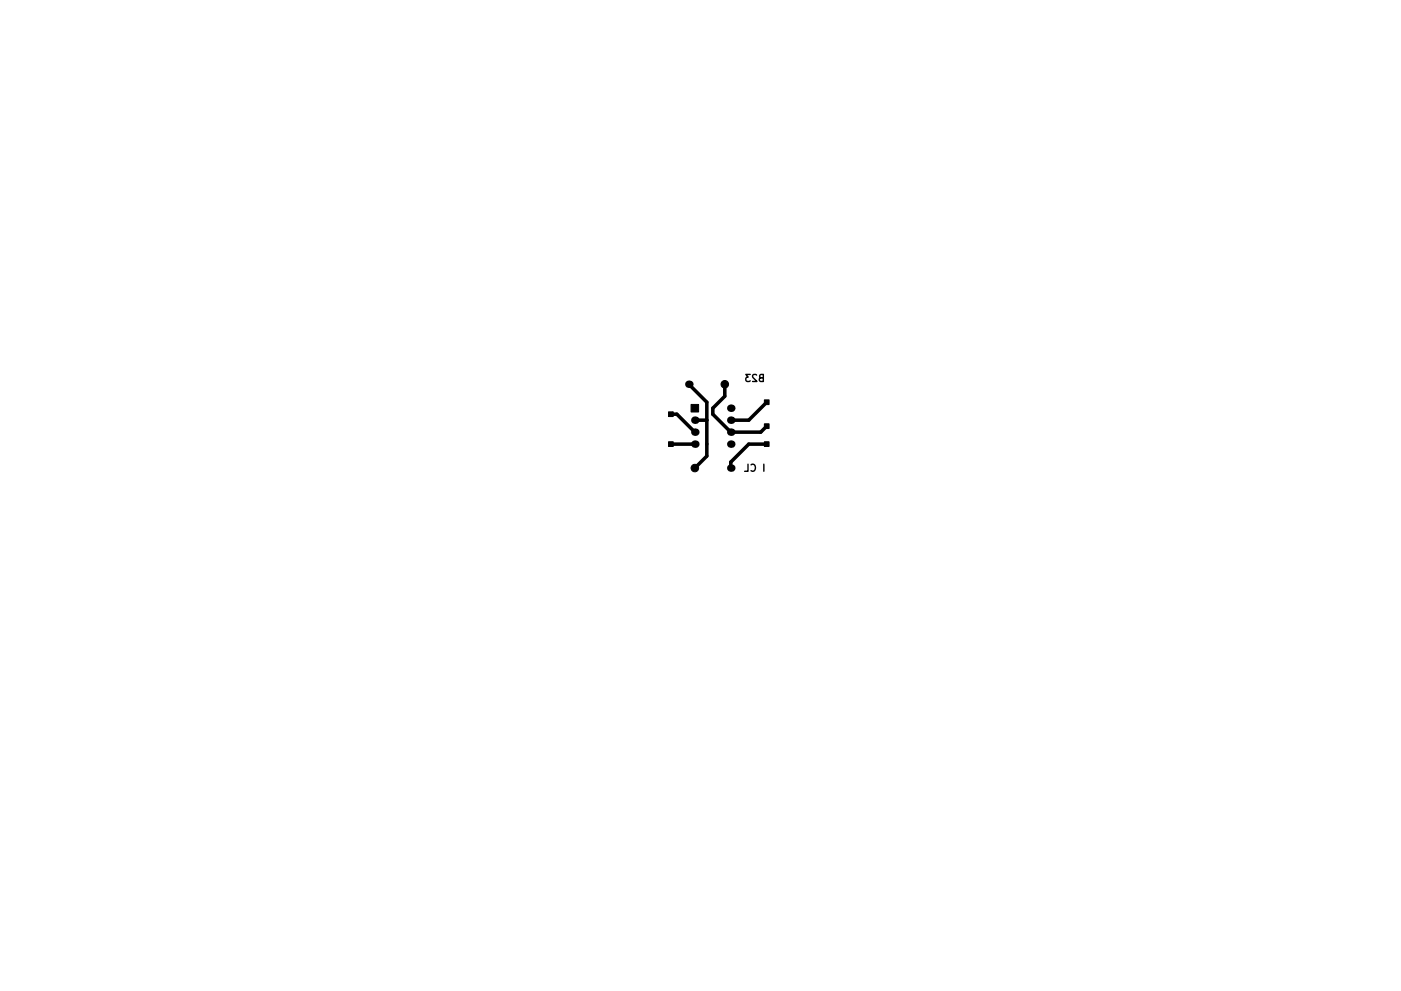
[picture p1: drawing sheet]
<svg xmlns="http://www.w3.org/2000/svg" width="297mm" height="210mm" viewBox="0 0 297 210" stroke-linecap="round" stroke-linejoin="round" font-family="sans-serif">
<path d="M159.1 79.4h-1l.5 .6-.4 .2v.6l.2 .1 .7-.1M160.4 79.6l-.6-.2-.2 .5 .9 1h-.9M158.6 98.5v1.5h-.7M159.2 98.6a.71 .71 0 0 1 1 .5 .71 .71 0 0 1-.7 .9l-.3-.2M161.3 80.2l-.3 .2 .1 .4 .2 .1h.5v-1.5l-.7 .2v.3l.1 .2 .6 .1M161.9 98.5v1.5" fill="none" stroke="#000" stroke-width=".3"/>
<g fill="#000" stroke="#000" stroke-width=".21">
<path d="M141.7 93.7h1v1h-1zM141.7 87.4h1v1h-1zM146.5 85.8h1.6v1.6h-1.6zM162.1 84.8h1v1h-1zM162.1 93.7h1v1h-1zM162.1 89.9h1v1h-1z"/>
<circle cx="147.3" cy="99.3" r=".8"/>
<circle cx="153.7" cy="81.5" r=".8"/>
</g>
<g fill="#000">
<circle cx="146" cy="81.5" r=".8"/>
<circle cx="147.3" cy="91.7" r=".8"/>
<circle cx="147.3" cy="94.2" r=".8"/>
<circle cx="147.3" cy="89.1" r=".8"/>
<circle cx="154.9" cy="99.3" r=".8"/>
<circle cx="154.9" cy="89.1" r=".8"/>
<circle cx="154.9" cy="94.2" r=".8"/>
<circle cx="154.9" cy="86.6" r=".8"/>
<circle cx="154.9" cy="91.7" r=".8"/>
</g>
<path d="M142.2 94.2h5.1M142.2 87.9h1.3l3.8 3.8M146 81.5l3.9 3.8v11.5l-2.6 2.5M147.3 89.1h2.6M153.7 81.5v2.6l-2.6 2.5v1.3l3.8 3.8h6.4l1.3-1.3M162.6 85.3l-3.9 3.8h-3.8M162.6 94.2h-3.9l-3.8 3.8v1.3" fill="none" stroke="#000" stroke-width=".75"/>
</svg>
